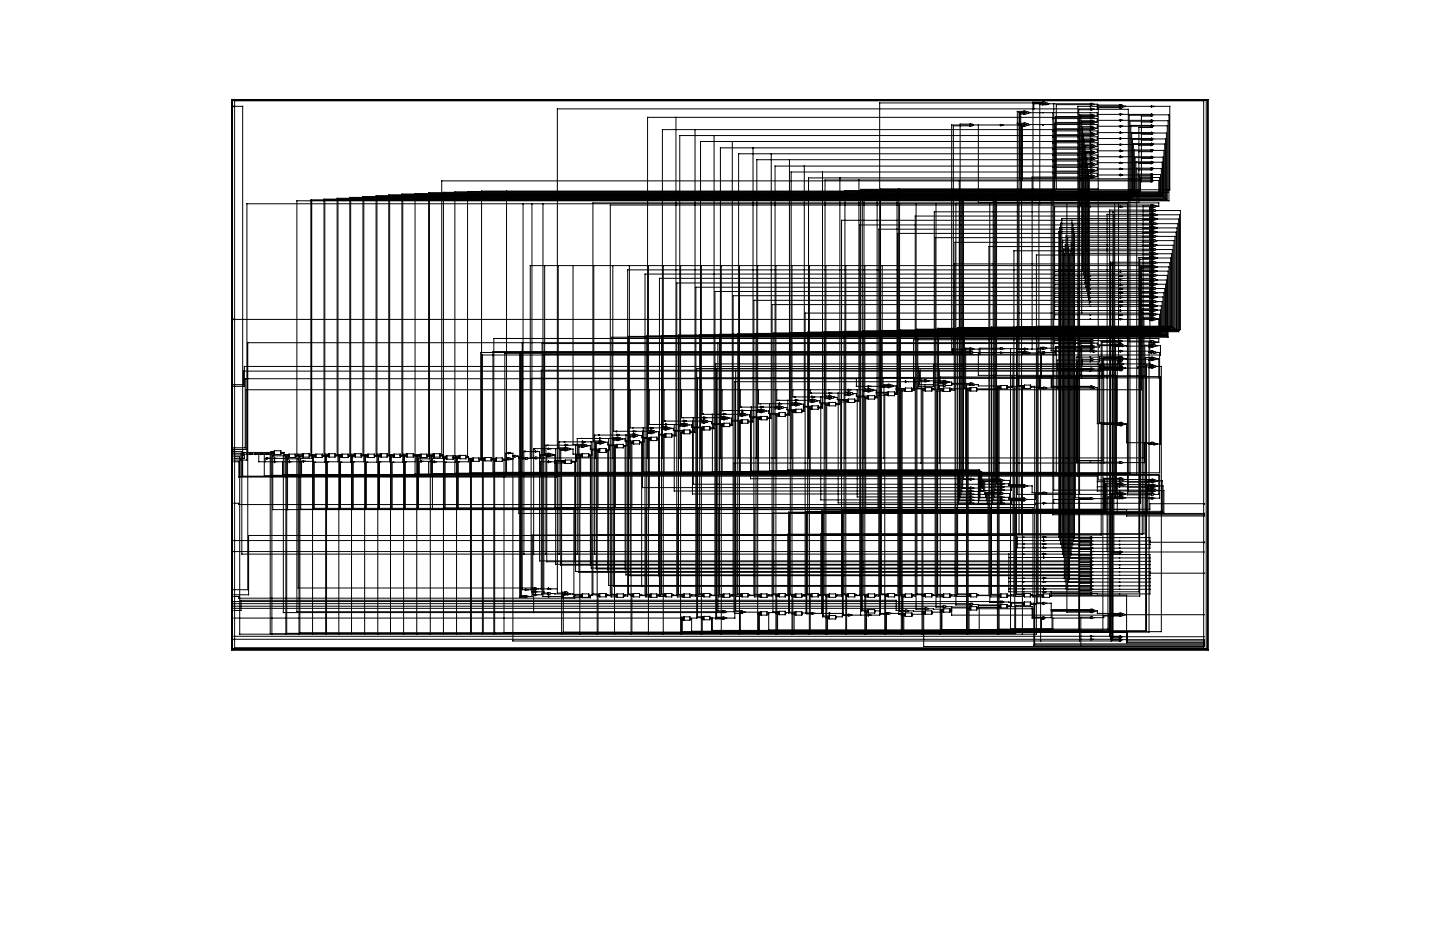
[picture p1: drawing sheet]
<svg xmlns="http://www.w3.org/2000/svg" width="432mm" height="279mm" viewBox="0 0 432 279" stroke-linecap="round" stroke-linejoin="round" font-family="sans-serif">
<g fill="none" stroke="#000" stroke-width=".3">
<path d="M69.5 29.8h292.8v165.1h-292.8zM69.6 30h292.5v164.7h-292.5zM69.7 30.1h292v164.3h-292zM70.4 31.9h2.4v110.8h256.3v4.5h16.3M70.4 30.2h290.5v164h-290.5zM202.7 35.2v95.5h-1.3M208.4 38.9v90.8h-1.5M291 37.2l-.2 .1M291 37.5l-.2 .1M291 37.7l-.2 .1M291.1 37.2v.5M291.1 37.5h-5.7v67.9"/>
<path d="M291.7 37.5h8.4M291.8 37.5l-.1 .1M293.4 37.5v23.2h48.1v-22.5h3.9v-.2M300 37.5v.1M300.1 37.3l.4 .2-.4 .2zM300.6 37.5h6.6M300.7 37.5v.1M305.1 37h2.1M307 33.3l.1 .1M307 33.5l.1 .2M307.1 37l-.1 .1M307.1 37.2l-.1 .1"/>
<path d="M307.1 37.5l-.1 .1M307.1 37.7l-.1 .1M307.1 36.8v1M307.1 33.3v1M307.2 36.8l.6 .3-.5 .2M307.2 33.3l.6 .2-.5 .3M307.2 33.4h-2.1v114.8h31.5M307.2 33.8h.1M307.2 37.3h.1M307.2 33.9h-1.4v19.7l39.6-.1M307.2 37.2h-.9v122.9M307.2 37.7h-.6v16.3"/>
<path d="M307.2 33.7h-1.6v126.3M307.2 34.2h-1.1v22.8M307.3 37.3l.5 .3-.6 .2M307.3 33.8l.5 .2-.6 .3M307.8 37.1l.6 .1v.3l-.6 .1zM307.8 33.5l.6 .1v.4h-.6zM308.6 33.8h20.5v1h-.6M308.6 37.3h20.5v1.2h-.6M308.6 33.7l.1 .1M308.7 37.3l-.1 .2M312.7 37.3h.1M312.8 30.9l-.1 .1"/>
<path d="M312.8 31.1l-.1 .1M312.8 31.4l-.1 .1M312.9 30.5v.5M312.9 30.5l.6 .2-.6 .3M312.9 30.9h-49.1v153.5h-2.9M312.9 30.6h-3.1v26M313.6 30.9h.5v.4l-2.3 .1v29.7M313.6 30.7v.7M313.6 31.1h-3.6v1.5M314.3 31.1h13M314.5 31.1l-.2 .1M315.7 35.6h13.4v1h-.6"/>
<path d="M315.7 39.2h13.4v1.1h-.6M315.7 33.8v120.5h45.2M316 31.1v115.8h29.6M316.5 36.7h10.8M316.5 38.6h10.8M323.7 39.9h3.6M323.7 36.2h3.6M323.7 38h3.6M326.9 31.9h.1M326.9 37.3h.1M326.9 39.2h.1M327 31.1v.1"/>
<path d="M327 31.4v.1M327 32.5v.1M327 32.8v.1M327 36.7v.1M327 37v.1M327 38v.1M327 38.2v.2M327 38.5v.1M327 38.7v.2M327.1 39.8v1M327.1 31v.5M327.1 34.3v1"/>
<path d="M327.1 36.1v1M327.1 37.8v.6M327.1 38.5v.5M327.1 32.4v.5M327.2 39.8l.6 .2M327.2 31l.6 .2-.6 .3M327.2 34.3l.6 .2M327.2 36.1l.6 .2M327.2 37.8l.6 .3-.4 .3M327.2 38.5l.6 .2M327.2 32.5l.6 .3M327.2 36.6h.2"/>
<path d="M327.2 34.8h.2M327.2 39h.2M327.2 33h.2M327.3 37h-11.1v20.2h-62.8v61h1.1M327.3 31.4h-10.6v25.4M327.3 32.6h-160.2v145.2h2.4M327.3 34.4h-3.6v113.8M327.3 34.7h-3.2v26.8M327.3 34.9h-10.8v18.2M327.3 35.2h-133.1v94.5h1M327.3 36.4h-2.9v57.5M327.3 38.4h-2.7v42.5"/>
<path d="M327.3 38.9h-128.7v89.6h1M327.3 32.9h-3.8v156.6M327.4 34.8l.4 .3M327.4 36.6l.4 .2M327.8 34.5l.6 .3-.6 .3M327.8 36.3l.6 .3-.6 .2M327.8 38.2l.5 .1v.4h-.5zM327.8 34.5v.6M327.8 36.3v.5M327.8 34.5l-.4 .3M327.8 35.1l-.6 .2M327.8 36.3l-.4 .3"/>
<path d="M327.8 36.8l-.6 .3M327.8 38.6l-.4 .3M327.8 32.6l-.4 .3M327.9 31.2h1.2v.6h6.8M327.9 32.8h10.4v114.6h7.1M328 31.2v.2M328 32.6v.2M328.7 36.6v.1M328.7 38.4v.1M329.1 39.8h6.8M329.1 36.1h6.8M329.1 34.3h6.8"/>
<path d="M329.1 37.8h6.8M335.8 37.8l-.1 .2M335.8 31.5l-.1 .1M335.8 31.8l-.1 .1M335.8 32l-.1 .1M335.8 32.3l-.1 .1M335.9 32l-12.7-.1v110.8M335.9 31.9h.4M335.9 32.3h-6.8v.5M335.9 34l.4 .3-.4 .2zM335.9 35.8l.4 .3-.4 .2zM335.9 37.7l.4 .1-.4 .3z"/>
<path d="M335.9 39.5l.4 .3-.4 .2zM335.9 31.5h-6.6v25.1h-65.3v127.3h2.4M336.3 31.9l.2-.5h-.6v1.1h.4M336.3 31.9l.3 .2-.3 .3M336.3 39.8h9M336.3 36.1h9M336.3 34.3h9M336.3 37.8h9M336.6 37.8l-.2 .2M337.3 31.9h8M337.4 31.9l-.1 .1M345.2 31.9v.1"/>
<path d="M345.2 36.6v.1M345.2 37.6v.1M345.2 37.8v.2M345.2 38.1v.1M345.3 34.5h-6.7v25.4h-245.4v76.8h-.5M345.3 36.3h-6.5v105.6h-202.4v-4.6h-.5M345.3 31.8l.4 .1-.4 .2zM345.3 34.2l.3 .1-.3 .4zM345.3 35.9l.3 .2-.3 .3zM345.3 37.5l.3 .1-.3 .4zM345.3 39.6l.3 .2-.3 .3zM345.3 37.6h-6.2v22.1h-241.9v77.1h-.6"/>
<path d="M345.4 34.5v.3h-3.1v19.7l3.1-.1M345.4 36.4l-3.1 .2M345.7 34.4h4.8v25.8h-261.5v75.9h1.9M345.7 39.9h4.1v19.9h-252.4v76.3h1.3M345.7 37.7h4.3v22.4h-256.5v76.2h1.2M345.7 36.2h4.6v21.5h-217.3v79.1h1M345.8 31.9h5v25h-92.2v126h1.8M345.8 37.7v.1M345.9 31.9v.1M151.9 57.3v80h1l.3 .2-.3 .3h-1.5M214.1 40.6v87.9h-1.2M219.6 42.4v85.1h-.8"/>
<path d="M225.8 44.3v82.2h-1.5M231.3 46.1v79.4h-1.3M236.7 47.9v76.6h-1.2M241.2 49.8v73.5h-.8M246.6 51.6v70.7h-1.2M251.8 53.3v68h-1.2M257.6 54v66.3h-1.3M263 57.2v62.1h-.7M269 57v61.2h-.8M269.5 56.6v127.6h2M287.7 54.2v95.9h3.4M287.9 57.3v-20.1h3.6l.2 .3-.2 .2h-5.6v68.2"/>
<path d="M287.9 57.4v91.8h3.2M288.2 59.2v89.1h2.9M288.4 59.4v88h2.7M288.7 59.9v86.5h2.4M288.9 58.4v85.4h2.2M297.8 57.8v92.1h2.4M298.1 58.2v90.8h2.1M298.3 58.7v88h1.9M298.6 59.7v86.1h1.6M298.8 58.9v86h1.4M315.7 41h13.4v1h-.6M315.7 42.8h13.4v1.1h-.6"/>
<path d="M315.7 44.7h13.4v1h-.6M315.7 46.5h13.4v1h-.6M315.7 48.3h13.4v1h-.6M315.7 50.2h13.4v1h-.6M315.7 51.9h13.4v1.1h-.6M316.5 40.4h10.8M316.5 51.3h10.8M316.5 42.2h10.8M316.5 44.1h10.8M316.5 45.8h10.8M316.5 47.6h10.8M316.5 49.4h10.8"/>
<path d="M323.7 50.8h3.6M323.7 41.7h3.6M323.7 43.4h3.6M323.7 45.3h3.6M323.7 47.1h3.6M323.7 48.9h3.6M323.7 52.6h3.6M326.9 42.8h.1M326.9 44.7h.1M326.9 50.2h.1M327 42.4v.1M327 43.4v.2"/>
<path d="M327 43.7v.1M327 43.9v.2M327 44.2v.1M327 48.9v.1M327 49.1v.2M327 49.4v.1M327 49.7v.1M327 50.7v.1M327.1 50.7v1M327.1 41.5v1M327.1 43.3v1M327.1 45.2v1"/>
<path d="M327.1 47v1M327.1 48.8v1M327.1 52.5v1M327.2 50.7l.6 .2M327.2 41.5l.6 .3M327.2 43.3l.6 .3M327.2 43.9l.6 .3M327.2 45.2l.6 .3M327.2 47l.6 .2M327.2 48.8l.6 .2M327.2 52.5l.6 .2M327.2 42h.2"/>
<path d="M327.2 40.3h.2M327.2 47.5h.2M327.2 51.2h.2M327.2 44.5h.2M327.2 45.7h.2M327.2 49.3h.2M327.2 49.9h.2M327.2 53h.2M327.3 40.1h-2.4v42.1M327.3 40.6h-123.5v86.9h1.3M327.3 53.3h-84.9v67h1.2M327.3 51.1h-.9v38.9"/>
<path d="M327.3 51.6h-90.1v69.7h1.4M327.3 41.9h-2.2v41.5M327.3 42.4h-117.2v84.1h1M327.3 43.7h-1.9v41.1M327.3 44.3h-111.3v81.2h1M327.3 45.6h-1.7v40.5M327.3 46.1h-105.8v78.4h1M327.3 47.4h-1.4v40M327.3 47.9h-100.4v75.4h1.3M327.3 49.1h-1.2v39.5M327.3 49.8h-94.9v72.5h1.3M327.3 52.8h-.7v38.5"/>
<path d="M327.3 53.1h-17.8v51.5M327.4 40.3l.4 .2M327.4 51.2l.4 .2M327.4 42l.4 .3M327.4 45.7l.4 .3M327.4 47.5l.4 .3M327.4 49.3l.4 .2-.4 .3M327.4 53l.4 .2M327.8 40l.6 .3-.6 .2M327.8 50.9l.6 .3-.6 .2M327.8 41.8l.6 .2-.6 .3M327.8 43.6h.5l-.1 .5"/>
<path d="M327.8 45.5l.6 .2-.6 .3M327.8 47.2l.6 .3-.6 .3M327.8 49l.5 .1-.1 .4M327.8 52.7l.6 .3-.6 .2M327.8 40v.5M327.8 41.8v.5M327.8 43.6v.6M327.8 45.5v.5M327.8 47.2v.6M327.8 49v.7h.4M327.8 50.9v.5M327.8 52.7v.5"/>
<path d="M327.8 44.2h.4M327.8 40l-.4 .3M327.8 40.5l-.6 .3M327.8 50.9l-.4 .3M327.8 51.4l-.6 .3M327.8 41.8l-.4 .2M327.8 42.3l-.6 .2M327.8 43.6l-.4 .2M327.8 44.1l-.4 .2M327.8 45.5l-.4 .2M327.8 46l-.6 .2M327.8 47.2l-.4 .3"/>
<path d="M327.8 47.8l-.6 .2M327.8 49l-.4 .3M327.8 52.7l-.4 .3M327.8 53.2l-.6 .3M328.7 43.8v.1M328.7 49.3v.1M329.1 52.5h6.8M329.1 43.3h6.8M329.1 41.5h6.8M329.1 48.8h6.8M329.1 45.2h6.8M329.1 47h6.8"/>
<path d="M329.1 50.7h6.8M335.7 50.5l.1 .2M335.7 45.1l.1 .1M335.8 43.3l-.1 .1M335.8 48.8l-.1 .1M335.9 52.2l.4 .3-.4 .2zM335.9 41.3l.4 .2-.4 .3zM335.9 43.2l.4 .1-.4 .3zM335.9 45l.4 .2-.4 .3zM335.9 46.7l.4 .3-.4 .2zM335.9 48.6l.4 .2-.4 .2zM335.9 50.4l.4 .3-.4 .1z"/>
<path d="M336.3 52.5h9M336.3 43.3h9M336.3 41.5h9M336.3 48.8h9M336.3 45.2h9M336.3 47h9M336.3 50.7h9M336.4 45.1l.2 .1M336.4 50.5l.2 .2M336.6 43.3l-.2 .1M336.6 48.8l-.2 .1M345.2 43.1v.1"/>
<path d="M345.2 43.3v.1M345.2 43.6v.1M345.2 44.8v.2M345.2 45.1v.1M345.2 48.5v.1M345.2 48.8v.1M345.2 49v.1M345.2 50.3v.1M345.2 50.5v.2M345.2 50.8v.1M345.2 54v.1M345.2 54.2v.2"/>
<path d="M345.2 54.5v.1M345.3 40h-6v19.4h-238.2v77.3h-.6M345.3 43.1h-5.4v15.8h-231.1v77.8h-.5M345.3 47.2h-4.9v11.2h-223.8v78.3h-.5M345.3 50.4h-4.4v91.7h-216.4v-5.4h-.5M345.3 54.2h-212.8v82.5h-.5M345.3 53.3h-3.3v4.1h-201.8v79.8h-.5M345.3 41.4l.3 .1-.3 .4zM345.3 42.9l.3 .2-.3 .3zM345.3 44.8l.3 .2-.3 .3zM345.3 46.9l.3 .1-.3 .4zM345.3 48.4l.3 .1-.3 .4z"/>
<path d="M345.3 50.3l.3 .1-.3 .4zM345.3 52.1l.3 .1-.3 .4zM345.3 53l.3 .1-.3 .4zM345.3 53.8l.3 .2-.3 .4zM345.3 53.1h-3.5v3.9h-82.7v60.1h1.4M345.3 54h-97.9v65.3h1.4M345.3 41.8h-5.7v17.4h-234.7v77.6h-.5M345.3 48.5h-4.7v9.7h-220.1v78.6h-.5M345.3 45h-5.2v13.7h-227.3v78.1h-.5M345.3 52.2h-4.1v5.6h-212.7v79h-.5M345.4 40v.3h-3.1M345.4 41.9l-3.1 .1"/>
<path d="M345.4 43.4l-3.9 .2M345.4 45.2v.3h-3.9M345.4 47.4l-3.1 .1M345.4 48.9l-3.9 .1M345.4 50.7v.2h-3.9M345.4 52.6l-3.9 .1M345.7 53.2h2v4.3h-211.3v79.2h1.5M345.7 43.2h3.6v16.1h-244.1v76.8h1.4M345.7 47.1h3v11.7h-235.7v77.3h1.3M345.7 50.5h2.5v7.8h-227.4v77.8h1.2M345.7 54.1h1.8v3.8h-218.7v78.2h1.4M345.7 41.7h3.8v17.9h-248.2v76.7h1.3"/>
<path d="M345.7 45.1h3.3v14h-239.9v77.2h1.3M345.7 48.6h2.8v9.9h-231.7v77.8h1.4M345.7 52.3h2.3v5.7h-223.5v78.3h1.7M345.8 43.2v.1M345.8 45v.1M345.8 48.6v.2M345.8 50.4v.1M345.8 54.1v.1M156.8 61.1v76.4h.8M159.5 61.1v76.1h1M162.8 61.1v117.7h1.7M163.3 79.6v56.4h1.2"/>
<path d="M167.4 79.6v54.6h2.1M171.8 79.6v53.6h3M178.1 79.6v52.6h1.9M183.8 79.6v51.6h1.4M188.7 79.6v50.6h1.4M194.4 79.6v49.4h.8M198.9 79.6v48.4h.7M204.1 79.6v47.4h1M210.3 79.6v46.4h.8M216.3 79.6v45.4h.7M221.7 79.6v44.4h.8M227.2 79.6v43.2h1"/>
<path d="M232.7 79.6v42.2h1M237.5 79.6v41.2h1.1M242.7 79.6v40.2h.9M247.7 79.6v39.1h1.1M253.6 79.6v38h.9M259.3 79.6v37h1.2M264.5 79.6v36.5h1.9M269.7 61.1v122.2h1.8M274.7 61.1v121.5h2.8M280.7 61.1v120.9h2.3M286.6 61.1v120.3h4.5M296.8 61.1v119.5h3.3"/>
<path d="M305.3 60.7v44.1h1.9M311.5 60.7v44.8h1.4M319.9 60.7v122.8h7.3M320.2 71.2v105.6h7M320.4 73.9v100.7h6.8M320.7 76.5v97.1h6.5M320.9 75.2v92.2h6.3M321.2 72.6v93.8h6M321.4 66v98.5h5.8M321.7 67.4v95.9h5.5M321.9 68.7v93.6h5.3M322.2 70v91.3h5"/>
<path d="M326.9 62h.1M333.5 79.1v112.8h2.4M333.8 63.5v127.5h2.1M334 64.8v100.8h1.9M334.3 60.7v88.5h2.3M335.4 61.1v47.7h.9l.2 .5h-56.6v4.9M335.7 61.8l.1 .2M335.9 62h-19.7v33.8M335.9 61.7l.4 .3-.4 .1zM336.3 62h9.1M336.4 61.8l.2 .2M342.8 65.8h2.6"/>
<path d="M342.8 63.2h2.6M342.8 64.5h2.6M342.8 78.9h2.6M342.8 72.3h2.6M342.8 71h2.6M342.8 67.2h2.6M342.8 69.7h2.6M342.8 68.5h2.6M342.8 73.7h2.6M342.8 77.5h2.6M342.8 76.2h2.6M342.8 74.9h2.6"/>
<path d="M344.8 65.3h.6M344.8 62.7h.6M344.8 64h.6M344.8 78.4h.6M344.8 71.8h.6M344.8 70.5h.6M344.8 66.5h.6M344.8 69.2h.6M344.8 67.9h.6M344.8 73.2h.6M344.8 77h.6M344.8 75.7h.6"/>
<path d="M344.8 74.4h.6M345.2 61.3v.2M345.2 61.6v.1M345.2 61.8v.2M345.2 62.1v.1M345.2 65.3v.1M345.2 65.5v.2M345.2 65.8v.1M345.2 66v.2M345.2 66.5v.2M345.2 66.8v.1M345.2 67.1v.1"/>
<path d="M345.2 67.3v.1M345.2 67.8v.1M345.2 71v.1M345.2 71.2v.2M345.2 71.8v.1M345.2 72v.1M345.2 72.3v.1M345.2 72.5v.1M345.2 73v.2M345.2 73.3v.1M345.2 73.5v.2M345.2 77v.1"/>
<path d="M345.2 77.2v.1M345.2 77.5v.1M345.2 77.7v.2M345.2 78.2v.2M345.2 78.5v.1M345.2 78.7v.2M345.2 79v.1M345.3 65.2l.7 .2-.4 .3M345.3 61.3l.7 .3M345.3 61.8l.7 .3-.7 .3M345.3 62.6l.7 .3-.4 .2M345.3 63.9l.7 .2-.4 .3"/>
<path d="M345.3 78.2l.7 .3M345.3 78.7l.7 .3-.7 .2M345.3 71.6l.7 .3-.4 .2M345.3 70.4l.7 .2-.4 .3M345.3 66.4l.7 .3-.4 .2M345.3 67.1l.7 .2M345.3 69.1l.7 .2-.4 .3M345.3 67.8l.7 .3-.4 .2M345.3 73l.7 .3-.4 .2M345.3 79.5l.7 .3-.4 .2M345.3 76.8l.7 .3-.4 .2M345.3 75.6l.7 .2-.4 .3"/>
<path d="M345.3 74.3l.7 .2-.4 .3M345.3 65.7h.3M345.3 63.1h.3M345.3 64.4h.3M345.3 72.1h.3M345.3 72.8h.3M345.3 70.9h.3M345.3 67.6h.3M345.3 69.6h.3M345.3 68.3h.3M345.3 73.5h.3M345.3 77.3h.3"/>
<path d="M345.3 76.1h.3M345.3 74.8h.3M345.4 65.2v1M345.4 61.3v1.1M345.4 62.6v1M345.4 63.9v1M345.4 78.1v.5M345.4 78.7v.5M345.4 71.6v1M345.4 70.4v1M345.4 66.4v.5M345.4 67.1v.5"/>
<path d="M345.4 69.1v1M345.4 67.8v1M345.4 73v1M345.4 79.5v1M345.4 76.8v1.1M345.4 75.6v1M345.4 74.3v1M345.4 62.2h-.6v43.6h1.1M345.4 63.5h-65.2v53.3h-.8M345.4 77.2h-3.9v100.2h-28.2M345.4 61.7h-2.6v75.6h-181.5M345.4 65.5h-27v98.7"/>
<path d="M345.4 66h-93.1v112.7h-1.7M345.4 61.5h-162.4v117.1h-1.3M345.4 63h-12.7v127.8M345.4 64.3h-13.4v101.1M345.4 64.8h-71v113.9h-1M345.4 78.6h-12.4v113M345.4 79.1h-59.3v37.9h-1.2M345.4 72h-26.8v94.1M345.4 72.6h-59v106.1h-1.5M345.4 70.7h-25.7v105.8M345.4 71.2h-65v107.4h-1M345.4 66.9h-27.4v96.2"/>
<path d="M345.4 67.4h-87.6v111.2h-1.5M345.4 69.5h-27.9v91.5M345.4 70h-76.2v108.6h-1M345.4 68.2h-27.6v93.9M345.4 68.7h-81.9v110h-1.2M345.4 73.4h-26v101M345.4 73.9h-48.9v104.7h-3.6M345.4 79.6h-186.4v57.8M345.4 79.9h-3.4v71h-28.7M345.4 77.7h-3.6v101h-27.1M345.4 75.9h-26.2v97.5M345.4 76.5h-34.6v102.1h-1.8"/>
<path d="M345.4 74.7h-26.5v92.4M345.4 75.2h-41.4v103.5h-2M345.6 65.7l.4 .2-.7 .3M345.6 63.1l.4 .3-.7 .2M345.6 64.4l.4 .2-.7 .3M345.6 72.1l.4 .3-.4 .2M345.6 70.9l.4 .2-.7 .3M345.6 69.6l.4 .2-.7 .3M345.6 68.3l.4 .3-.7 .2M345.6 73.5l.4 .3-.7 .2M345.6 77.3l.4 .3-.7 .3M345.6 76.1l.4 .2-.7 .3"/>
<path d="M345.6 74.8l.4 .3-.7 .2M345.9 65.4l.6 .1v.3l-.6 .1zM345.9 61.6l.6 .1v.3l-.6 .1zM345.9 62.9h.6v.4l-.6 .1zM345.9 64.1l.6 .1v.4h-.6zM345.9 78.5l.6 .1v.3l-.6 .1zM345.9 70.6l.6 .1v.3l-.6 .1zM345.9 66.8l.6 .1v.3l-.6 .1zM345.9 69.3l.6 .1v.4l-.6 .1zM345.9 68.1h.6v.4l-.6 .1zM345.9 73.3l.6 .1v.3l-.6 .1zM345.9 79.8h.6v.4l-.6 .1z"/>
<path d="M345.9 77.1l.6 .1v.3l-.6 .1zM345.9 75.8l.6 .1v.4h-.6zM345.9 74.5l.6 .1v.4l-.6 .1zM346 61.5l-.4 .2M346 78.4l-.4 .2M346 67.2l-.4 .2M346.3 72.4l.2-.4-.6-.1v.6h.4M346.7 61.8h.8v-1h-169.7v117.3h2M346.7 67.1h6.5v32.2h-100.1v78.8h1.3M346.7 69.6h6v29.5h-88.4v79h2M346.7 70.9h5.6v27.8h-77.3v79.4h2.5M346.7 73.5h5.1v24.7h-64.7v79.9h4"/>
<path d="M346.7 76.1h4.6v21.8h-46.5v80.2h2.4M346.7 78.7h4.1v19.9h-69.4v17.9h1.6M346.7 63.1h7.2v35.7h-78.7v17.5h2.3M346.7 65.7h6.7v33.7h-106.3v78.8h1.6M346.7 64.4h7v34.5h-83.7v79.3h1.5M346.7 72.1h5.3v26.3h-70.8v79.8h1.8M346.7 68.3h6.2v30.9h-94.1v79h1.6M346.7 74.8h4.8v23.2h-54.2v80.2h2.8M346.7 77.3h4.3v20.5h-39.7v80.4h1.6M346.8 61.7l.2 .1M346.8 78.6l.2 .1M346.8 66.9l.2 .2"/>
<path d="M346.8 73.4l.2 .1M347 65.7l-.2 .1M347 72.1l-.2 .2M347 77.3l-.2 .2M70.4 95.8h265.5M316.2 81.4h19.7M316.2 82.7h19.7M316.2 84.1h19.7M316.2 85.3h19.7M316.2 86.6h19.7M316.2 87.9h19.7M316.2 89.2h19.7"/>
<path d="M316.2 90.6h19.7M316.2 91.8h19.7M316.2 93.1h19.7M316.2 94.4h19.7M326.9 89.2h.1M326.9 84.1h.1M326.9 95.8h.1M326.9 82.7h.1M326.9 90.6h.1M326.9 94.4h.1M335.7 90.4l.1 .2M335.7 83.9l.1 .2"/>
<path d="M335.7 95.6l.1 .2M335.8 89.2l-.1 .1M335.8 82.7l-.1 .1M335.8 94.4l-.1 .1M335.9 81.2l.4 .2-.4 .3zM335.9 82.6l.4 .1-.4 .2zM335.9 83.8l.4 .3-.4 .1zM335.9 85.1l.4 .2-.4 .3zM335.9 86.4l.4 .2-.4 .3zM335.9 87.6l.4 .3-.4 .2zM335.9 89l.4 .2-.4 .2zM335.9 90.3l.4 .3-.4 .1z"/>
<path d="M335.9 91.6l.4 .2-.4 .3zM335.9 92.8l.4 .3-.4 .2zM335.9 94.2l.4 .2-.4 .2zM335.9 95.5l.4 .3-.4 .1zM336.3 81.4h9.1M336.3 82.7h9.1M336.3 84.1h9.1M336.3 85.3h9.1M336.3 86.6h9.1M336.3 87.9h9.1M336.3 89.2h9.1M336.3 90.6h9.1"/>
<path d="M336.3 91.8h9.1M336.3 93.1h9.1M336.3 94.4h9.1M336.3 95.8h9.1M336.4 90.4l.2 .2M336.4 83.9l.2 .2M336.4 95.6l.2 .2M336.6 89.2l-.2 .1M336.6 82.7l-.2 .1M336.6 94.4l-.2 .1M342.8 87.6h2.6M342.8 90.3h2.6"/>
<path d="M342.8 88.9h2.6M342.8 81.2h2.6M342.8 91.6h2.6M342.8 85.1h2.6M342.8 92.6h2.6M342.8 80.4h2.6M342.8 82.4h2.6M342.8 83.7h2.6M342.8 86.4h2.6M342.8 95.1h2.6M342.8 94.1h2.6M344.8 88.1h.6"/>
<path d="M344.8 90.8h.6M344.8 89.4h.6M344.8 81.7h.6M344.8 92.1h.6M344.8 85.6h.6M344.8 93.3h.6M344.8 82.9h.6M344.8 84.3h.6M344.8 86.9h.6M344.8 96h.6M344.8 94.6h.6M345.2 82.4v.2"/>
<path d="M345.2 82.7v.1M345.2 82.9v.2M345.2 83.4v.2M345.2 83.7v.1M345.2 83.9v.2M345.2 84.2v.1M345.2 84.7v.1M345.2 85v.1M345.2 88.1v.2M345.2 88.6v.2M345.2 88.9v.1M345.2 89.2v.1"/>
<path d="M345.2 89.4v.1M345.2 89.9v.1M345.2 90.2v.1M345.2 90.4v.2M345.2 90.7v.1M345.2 93.9v.1M345.2 94.1v.1M345.2 94.4v.1M345.2 94.6v.1M345.2 95.1v.2M345.2 95.4v.1M345.2 95.6v.2"/>
<path d="M345.2 95.9v.1M345.3 87.2l.7 .3-.4 .3M345.3 89.9l.7 .3M345.3 90.4l.7 .3-.7 .2M345.3 88.5l.7 .3-.4 .2M345.3 80.8l.7 .2-.4 .3M345.3 91.2l.7 .2-.4 .3M345.3 84.7l.7 .3-.4 .2M345.3 92.5l.7 .2-.4 .3M345.3 82l.7 .3-.4 .3M345.3 83.3l.7 .3-.4 .2M345.3 83.9l.7 .3"/>
<path d="M345.3 86l.7 .2-.4 .3M345.3 95l.7 .2-.4 .3M345.3 95.6l.7 .3M345.3 93.7l.7 .3-.4 .2M345.3 87.8h.3M345.3 89h.3M345.3 89.7h.3M345.3 81.3h.3M345.3 91.7h.3M345.3 85.2h.3M345.3 93h.3M345.3 80h.3"/>
<path d="M345.3 82.6h.3M345.3 84.5h.3M345.3 86.5h.3M345.3 96.1h.3M345.3 94.2h.3M345.4 87.2v1.1M345.4 89.9v1M345.4 88.5v1M345.4 80.8v1M345.4 91.2v1M345.4 84.7v1M345.4 92.5v1"/>
<path d="M345.4 82v1.1M345.4 83.3v1M345.4 86v1M345.4 95v.5M345.4 95.6v.5M345.4 93.7v1M345.4 80.1h-3.1v36.7h-49.4M345.4 87.4h-131v91.2h-1.5M345.4 90h-119.3v88.6h-1.8M345.4 88.6h-125.6v90.1h-1M345.4 80.9h-157.2v97.8h-1.3M345.4 91.3h-113.9v87.4h-1.5"/>
<path d="M345.4 84.8h-142.5v93.8h-1.5M345.4 92.8h-2.9v67.3h-106.3v18.5h-.7M345.4 82.2h-152v96.4h-1.6M345.4 83.4h-147.7v95.3h-.7M345.4 86.1h-136.7v92.6h-1.8M345.4 95.5h-2.4v64.5h-96.9v18.6h-.7M345.4 93.9h-104v84.8h-1M345.6 87.8l.4 .2-.7 .3M345.6 89l.4 .3-.4 .2M345.6 81.3l.4 .2-.7 .3M345.6 91.7l.4 .2-.7 .3M345.6 85.2l.4 .3-.7 .2"/>
<path d="M345.6 93l.4 .2-.7 .3M345.6 80l.4 .3-.7 .2M345.6 82.6l.4 .2-.7 .3M345.6 86.5l.4 .2-.7 .3M345.6 94.2l.4 .3-.7 .2M345.9 87.5l.6 .1v.3l-.6 .1zM345.9 90.2h.6v.4l-.6 .1zM345.9 88.8h.6v.4l-.6 .1zM345.9 81l.6 .1v.4h-.6zM345.9 91.4l.6 .1v.4h-.6zM345.9 85h.6v.4l-.6 .1zM345.9 92.7l.6 .1v.3l-.6 .1z"/>
<path d="M345.9 82.3l.6 .1v.3l-.6 .1zM345.9 86.2l.6 .1v.4h-.6zM345.9 95.4l.6 .1v.3l-.6 .1zM345.9 94l.6 .1v.3l-.6 .1zM346 90l-.4 .3M346 84.1l-.4 .2M346 95.8l-.4 .2M346.3 84.1l.2-.5h-.6v.6h.4M346.7 82.6h3.3v18.2h-161.5v77.3h1.5M346.7 85.2h2.8v15.4h-151.1v77.5h1.2M346.7 87.8h2.3v12.5h-139.2v77.8h1.3M346.7 90.4h1.8v9.7h-127.3v78h1.3"/>
<path d="M346.7 93h1.3v6.8h-116v78.3h1.7M346.7 95.6h.8v4h-105.3v78.5h1.3M346.7 80h3.8v18.3h-61.3v18h1.9M346.7 89h2v11.2h-132.9v78h1.2M346.7 81.3h3.6v19.8h-166.8v77.1h1.5M346.7 91.7h1.5v8.2h-121.5v78.3h1.5M346.7 83.9h3.1v16.8h-155.9v77.5h1.3M346.7 86.5h2.6v14h-145.8v77.7h1.6M346.7 94.2h1v5.5h-110.7v78.5h1.6M346.8 90.3l.2 .1M346.8 85.1l.2 .1M346.8 83.8l.2 .1"/>
<path d="M346.8 95.5l.2 .1M347 89l-.2 .2M347 82.6l-.2 .1M347 94.2l-.2 .2M156.1 105.9v72.9h1.6M156.3 105.4v73.2h1.7l.3 .2-.4 .3h-2.1v-73.4M156.6 102.7v74.1h1M184 116.8v12.5h6M189 116.8v11.5h6.2M194.7 116.8v10.5h4.9M199.1 116.8v9.4h6M204.3 116.8v8.4h6.8"/>
<path d="M210.6 116.8v7.4h6.4M215.3 102.7v80.4h2.1l.3 .3-.3 .2h-132.4v-47.7h-.8M216.5 116.8v6.3h6M220.6 111v72.1h1.9l.6 .4-.6 .4h-2.2M222 116.8v5.2h6.2M227.5 116.8v4.2h6.2M232.9 116.8v3.2h5.7M237.7 116.8v2.2h5.8M238.4 118.9v.1M238.6 119.8l.4 .2-.4 .3zM243 116.8v1.1h5.7M243.2 117.9h.1"/>
<path d="M243.3 118.9v.1M243.5 118.7l.5 .3-.5 .1zM244 119h4.8M244.1 118.9l.1 .1M244.2 119.9l.6 .1v.3l-.6 .1zM246.1 119v30.9h45M248.5 117.9v.1M248.5 118.6v.1M248.5 118.9v.1M248.5 119.1v.2M248.5 119.4v.1M248.7 118.6l.7 .3"/>
<path d="M248.7 119.1l.7 .3M248.7 117.7l.3 .2-.3 .2zM248.7 118.6v1M248.8 119.5h-1.4v17.8M249.2 117.9h5.3M249.3 118.9h.5l.3 .2-.3 .3h-.5M249.3 117.9v.1M249.3 118.9v.5M249.4 118.7l-.5 .3M249.4 119.4l-.7 .2M250.1 119.1h1v.7h3.3M250.2 119l.1 .1"/>
<path d="M251.3 117.9v32.8h39.8M254.3 116.8v.2M254.3 117.6v.1M254.3 117.9v.1M254.3 118.1v.1M254.3 118.4v.1M254.4 117.5l.7 .2-.5 .3M254.4 116.8h-180.6v17.9h-3.4M254.4 116.7l.4 .1-.4 .3zM254.4 119.6h1.9v1.1h-1.9zM254.4 118.6h.2M254.4 118h.2"/>
<path d="M254.4 117.5v1M254.5 118.5h-1.1v18.8M254.6 118l.5 .2-.5 .3M254.9 116.8h5.6M255 116.8v.2M255.5 118.2l.2-.4-.7-.1v.7h.5M255.8 118h1v.7h3.6M256 118l-.1 .1M257 116.8v32.2h34.1M260.2 116.8v.2M260.2 117.1v.1M260.2 117.3v.2"/>
<path d="M260.2 118.6v.1M260.2 118.9v.1M260.2 119.1v.2M260.2 119.4v.1M260.4 116.5l.6 .2-.4 .3M260.4 115.8h-3.6v-2.3h-183.3v20.7h-3.4M260.4 119h-3.1v1h-1M260.4 118.6h1.9v1h-1.9zM260.4 115.6l.3 .2-.3 .3zM260.4 117h.2M260.4 119.3h-1.1v70.8M260.4 119.5h-.8v32.8"/>
<path d="M260.4 116.5v1M260.5 117.3h-1.4v20M260.6 117l.4 .2-.6 .3M260.9 115.8h5.5M261.1 116.7l.6 .1v.3l-.6 .1zM261.7 117h1.1v.6h3.5M262 117l-.1 .1M262.3 118.9l.1 .1M262.3 119.1l.1 .2M266.2 117.6v.1M266.2 117.9v.1M266.2 118.1v.1"/>
<path d="M266.2 118.4v.1M266.3 118.5h-3v33.8h-130.1v-14.8h.8M266.3 117.9h-3.5v1.1h-.5M266.3 117.5h1.9v1.1h-1.9zM266.3 115.7h.3M266.3 118.2h-1v71.9M266.4 115.7l-.1 .5 .7-.2-.4-.3M266.4 115.3h-1.4v22M266.4 115.6h-1.6v-2.4h9.4v3.8h-.8M266.6 115.7l.4-.3-.7-.2 .1 .5M267.1 115.4l.5 .1v.4l-.5 .1zM267.8 115.7h.9v.8h2.8"/>
<path d="M268.2 118.1l.2 .1M268.4 117.9l-.2 .1M271.4 116.7v.1M271.4 117v.1M271.4 117.2v.1M271.5 116.7h-2.8v1.2h-.5M271.5 114.2l.4 .2-.4 .3zM271.5 116.3h1.9v1h-1.9zM271.5 117.2h-1v72.7M271.5 114.4h-51.2v70.9h-2.6M271.5 117h-1.2v73.1M272 114.4h5.7l.5-.2-.5-.3h-1.5v24.9"/>
<path d="M273.6 117l-.2 .1M273.6 116.7l-.2 .1M273.9 116.6h3.6M275.5 109.9v5.9h4.4v-.4h3.1M275.7 111.3v4h4.2v-.6h3.1M276 111v3.2h1.6M277.4 113.8v.1M277.4 116.8v.2M277.4 117.1v.1M277.5 116.8h-1v73.3M277.5 116.2h1.9v1h-1.9zM277.5 117.1h-.8v72.6"/>
<path d="M277.6 113.9v.5M278.3 114.2h4.7M279.4 116.6l3.6 .1M279.5 116.8l-.1 .2M281.7 111v3.9h1.3M282.8 116.7v.1M282.8 117v.1M282.8 117.2v.1M283 114l.5 .1-.2 .5 .2 .4-.5 .1zM283 115.3l.5 .1v.3l-.5 .1zM283 117.2h-2.1v61.7h2.1M283 116.3h1.9v1h-1.9z"/>
<path d="M283 114.6h.3M283 114.4h-1.1v-1.4h33.3v3.1h12.1M283 115.7h-1.3v23.1M283 117h-1.1v73.1M283.6 114.3l.7 .3-.7 .2M283.6 114.3l.1 .5M284.4 114.6h1v.3h5.7M285 116.7l-.1 .1M285 117l-.1 .1M285.9 104.9h5.6l.2-.3-.2-.2h-1.9v37.2M291 105.4l-.2 .1M291 105.7l-.2 .1"/>
<path d="M291 116.8l-.2 .2M291 117.1l-.2 .1M291 105.9l-.2 .1M291.1 114.8l.5 .1v.3l-.5 .1zM291.1 116.8h-1v73.3M291.1 116.2h1.8v1h-1.8zM291.1 116.6l-6.2 .1M291.1 115.2h-5.7v.4h-1.7M291.1 104.4v.5M291.1 105.4v.5M291.1 105.7h-147v32h-.5M291.1 117.1h-.8v72.9"/>
<path d="M291.1 104.6h-5.5v1.1M291.7 115.1v.5M291.7 115.1l.6 .2-.6 .3M291.7 115.4h-1.9v74.1M291.7 105.7h8.4M291.8 104.6h8.3M291.8 105.7l-.1 .1M292.5 115.3h.9v.4h6.7M292.9 116.6h6.2M293 116.8v.2M293.4 105.7v6.8h41.1M300 105.7v.1"/>
<path d="M300.1 104.3h.6v.4l-.6 .1zM300.1 116.5h-.5v73.5M300.1 116.2h-.8v73.9M300.1 105.5l.4 .2-.4 .2zM300.1 115.6h1.9v1h-1.9zM300.1 116h-1v72.6h33.1v-39.6h3.7M300.1 104.4h-6.2v1.9h-130.8v71.5h1.4M300.6 105.7h6.6M300.7 105.7v.1M300.9 104.5h6.3M303 104.5v84h12.7v-3.2h11.5M303.5 113v3.2h-1.5"/>
<path d="M303.8 105.7v54.8h-229.3v17.8h-4.4M305.1 105.4h2.1M307.1 105.4l-.1 .1M307.1 105.7l-.1 .1M307.1 105.9l-.1 .1M307.1 105.3v.5M307.1 104.4v.5M307.2 105.3l.6 .2-.6 .3M307.2 104.4l.6 .2-.6 .3M307.2 115.8l-5.2 .2M307.2 115.4h1.8v1.1h-1.8zM307.2 115.6h-1.9v-2.7h42.7v20.2h-1.3"/>
<path d="M307.2 116.3h-2.9v73.7h-223.3v-53.9M307.2 116.1h-.6v74M307.8 105.5l.6 .1v.4h-.6zM307.8 105.9h-1.2v.3M308 104.6h5.3l.3-.2-.3-.3h-1.3v88.1M308.6 105.8h4.3M308.7 105.8l-.1 .1M309 115.8h1.3v77.2h50.9M309 116.1h2.8M311.5 113v3.5h1.4M312.8 105.5l-.1 .2M312.8 105.8l-.1 .1"/>
<path d="M312.8 106l-.1 .2M312.9 116.1l.6 .1v.3l-.6 .1zM312.9 104.1v.5M312.9 105.4l.3 .1-.3 .4zM312.9 104.4h-1.9v76.3h1.9M313.1 105.9l-.8 .1v7.4M313.4 105.7l-.1 .1M313.7 116.3h14.1M313.7 104.4h13.6M317.2 110.7h10.1M317.2 109.1v7.2M324.1 112.5v-10.1h3.4l.3-.3-.3-.2h-53.6v14.8h-.5"/>
<path d="M326.9 107.1h.1M326.9 111.3h.1M327 101.7v.2M327 102v.1M327 102.2v.2M327 105.4v.1M327 107.6v.1M327 107.8v.2M327.1 115.7v.5M327.1 104.8v.5M327.1 103.5v1M327.1 110.4v.5"/>
<path d="M327.2 115.7l.6 .3M327.2 104.8l.6 .2M327.2 102.6l.5 .1v.3l-.5 .1zM327.2 103.5l.6 .3M327.2 110.4l.6 .2-.6 .3M327.2 107.6h.5v.4l-.5 .1zM327.2 102.1h-11v.9M327.2 101.9v.5M327.2 102.7h-252.9v74.1h-4.2M327.2 103h-164.6v75.3h-1.6M327.2 104h.2M327.2 107.7h-2.6v1.6"/>
<path d="M327.2 108h-10.2v2.5M327.3 115.8h-11.8v-3h-3.7v3.4h1.1M327.3 105.2h-12.1v-47.9h-170.8v80.6h-.8M327.3 104.1h-10.6v37.5h-168.9v-3.8h-.5M327.3 103.6h-2.9v9.8M327.3 103.9h-10.8v2.3h-22.9v-1.6M327.3 110.5h-118.4v74.8h-2M327.4 104l.4 .3M327.8 116h.5v.4l-.5 .1zM327.8 105l.5 .1v.4h-.5zM327.8 103.8l.6 .2-.6 .3M327.8 105.4h-11.6v.3h-3"/>
<path d="M327.8 103.8v.5M327.8 102.1h8.1M327.8 116l-.6 .2M327.8 105l-.6 .3M327.8 103.8l-.4 .2M327.8 104.3l-.6 .2M327.9 102.9h1.2v.5h6.8M327.9 102v.1M327.9 107.7v.1M328.5 116.2h.6v10.8h6.8M328.5 105.3h7.4M328.7 105.3v.1"/>
<path d="M329.7 110.5h6.2M329.7 109.3v17.4h6.2M331 110h4.9M334.8 112.6v35.1h1.1M335.7 102l.1 .1M335.7 102.2l.1 .2M335.7 106.8l.1 .1M335.7 107.1l.1 .1M335.7 107.3l.1 .1M335.7 107.6l.1 .1M335.7 107.8l.1 .2M335.8 105.3l-.1 .1"/>
<path d="M335.8 111l-.1 .1M335.9 103l.6 .1v.3l-.6 .1zM335.9 109.1h-121.3v76.4h2.6l.4-.2-.3-.2-2.4-.1v-74.5M335.9 106.9l-13.2 .2v31.5h13.2M335.9 109.7l-262.6 .2v5.9h-2.9M335.9 108h-6.2v.5h-6.7v29.5h7.5v-10.7h5.4M335.9 110.7h-6v.6h-256.9v4h-2.6M335.9 102l.3 .1-.3 .4zM335.9 105l.4 .3-.4 .2zM335.9 108.8v.5M335.9 102.4h-5.7v58h-170.7v18.4h-1.1M335.9 107.7h-5.2v81.3h-117.1v-3.8h-.7"/>
<path d="M335.9 103.1h-1.4v45.6h1.4M335.9 107.2h-4.9v31.6M335.9 107.4h-6.2v.4h-1.9M335.9 107.3h.4M335.9 107.8h.4M335.9 110.1h.4M335.9 110.2h-6v.4h-2M335.9 110.6h.4M335.9 108.2h-.9v19.3h.9M335.9 111h-173.6v65.5M336 102.4v.2h-5.5v10.8h-171.2v63.4M336.2 102.2h9.1"/>
<path d="M336.3 110.1l.2-.4-.6-.1v1.5h.6l-.2-.5M336.3 110.1l.3 .3-.3 .2M336.3 107.3l.2-.4-.6-.1v1.5h.6l-.2-.5M336.3 107.3l.3 .3-.3 .2M336.3 105.3h9.1M336.3 102.1l.1 .1M336.5 103.4v.5M336.5 110.1v.5M336.5 107.3v.5M336.6 103.4l.5 .2-.4 .3h-2.4M336.6 110.1l.5 .3-.5 .2M336.6 107.3l.5 .3-.5 .2"/>
<path d="M336.6 103.3v.1M336.6 107.1v.2M336.6 107.8v.3M336.6 109.9v.2M336.6 110.6v.3M336.6 103.6h-6.9v.4h-1.2M336.6 105.3l-.2 .1M336.7 109.1h8.1M337.3 103.6l8.1 .2M337.3 107.6l8.1 .1M337.3 107.4l.1 .2M344.6 105.5h.8"/>
<path d="M344.6 104h.8M344.6 108h.8M344.6 110.2h.8M344.8 103.3h.6M345.2 102.1v.1M345.2 105.3v.1M345.2 105.5v.2M345.2 105.8v.1M345.2 107.1v.1M345.2 107.3v.1M345.2 107.6v.1M345.2 107.8v.2"/>
<path d="M345.3 102.1l.6 .1v.3l-.6 .1zM345.3 105.2l.7 .2-.7 .3M345.3 103.1l.7 .3-.4 .2M345.3 107.1l.7 .2M345.3 107.6l.7 .2-.7 .3M345.3 109.3l.7 .3-.4 .3M345.3 109.9h.3M345.3 102.5h-6.7v-1.2h-16.1v3.6h4.8M345.3 103.6h.3M345.4 105.2v.5M345.4 103.1v1M345.4 107.1v1"/>
<path d="M345.4 109.3v1.1M345.4 103.5h-2.1v9.1h-20.8v36.6h4.9l.4 .3-.4 .2h-11.4v1.2M345.4 107.4h-.6v2.3h.6M345.4 109.5h-1.6v79.7h-136.4v-3.7h-.5M345.4 107.2h-1.9v81.9h-130.1v-3.7h-.5M345.4 110h-4.2v.4h-3.9M345.6 103.6l.4 .3-.7 .2M345.6 109.9l.4 .2-.7 .3M345.9 102.4l.7 .2-.7 .3M345.9 105.4l.6 .1v.3l-.6 .1zM345.9 103.4l.6 .1v.3l-.6 .1zM345.9 107.3l.6 .1v.3l-.6 .1z"/>
<path d="M345.9 109.6l.6 .1v.3l-.6 .1zM346 102.4v.5M346 107.2l-.4 .2M346.1 102.7h-1.5v86.8h-175.7v-11.2l1.7-.1v-.3l-.4-.2M346.7 105.7h1v36h-206.9v-4.3h1.1M346.7 102.6h.8v-1.1h-199.4v35.9h.7M346.7 109.9h1.5v79.5h-143.9v-4.4h.8M346.7 107.6h.8v5.7h-138.3v71.6h1.9M346.7 103.6h1.3v2.8h-203.3v30.9h.7M346.8 107.4l.2 .2M347 105.7l-.2 .1M70.1 137.9h3.9v-76.8h264.1v87.2h7.2"/>
<path d="M70.1 135.9h2.2v7h79.3v-7h.9M70.1 136.9h1.8v53.2h238.9v-11.4h2.1M70.2 134.2v.2M70.2 135.8v.1M70.2 136.3v.1M70.4 135.4h2.1v30.7h240.4M74.8 136l.1 .1M75.1 136.1h-1.8v1.3h-3.2M75.1 135.9l.3 .2-.3 .2zM75.6 136.1h1M75.7 136v.1M76.5 136v.1"/>
<path d="M76.6 135.9l.4 .2-.4 .2zM77.1 136.1h1.1M77.2 136v.1M77.6 136.1v2.3h4.7M78 136l.1 .1M78.2 135.9l.4 .2-.4 .2zM78.6 136.1h1.4M78.7 136l.2 .1M79.2 136.1v6.5h49.3v-4.2h1.7M79.8 136l.1 .1M80 137.4h-.5v1M80 135.9l.4 .2-.4 .2z"/>
<path d="M80 137.2l.4 .2-.4 .3zM80.5 137.4h1.8M80.5 136.1h1.8M80.5 136l.1 .1M82.2 135.3v.1M82.2 135.5v.1M82.2 135.8v.1M82.2 136v.1M82.3 135.6h-9.3v.8h-2.9M82.3 135.4h-1v7.1h266.4v6.9h-1.6M82.3 135.1h1.9v1.2h-1.9zM82.3 137.2l.4 .2-.4 .3z"/>
<path d="M82.3 138.2l.4 .2-.4 .3zM82.3 135.9h-.8v54.2M82.8 137.4h3.2M82.8 138.4h3.9M84.2 135.6h1v1.1h-3.4v16.1h256v1.9h23.1M84.2 135.5l.1 .1M84.2 135.8l.1 .1M84.7 138.4v4h77.4v-4h2.4M85.2 136.5h1.5M86.6 136.1v.2M86.6 136.4v.1M86.6 136.7v.1"/>
<path d="M86.7 136.1h1.8v1.1h-1.8zM86.7 138.2l.4 .2-.4 .3zM86.7 137h-.7v52.9h218.5v-8.4h2.7M86.7 136.3h-1.2v5.9h262v6h-1.6M86.7 136.8h-1v53.3M87.2 138.4h2.7M88.5 136.8h.5v46.6h128M88.5 136.5h.9M88.6 136.4v.1M88.6 136.7v.1M89.4 137.5h-3.2v15.3M90.7 136l.1 .1"/>
<path d="M90.7 136.3l.1 .1M90.7 136.5l.1 .2M90.9 136.7h-1.2v53.4M90.9 136h1.8v1h-1.8zM90.9 138l.4 .3-.4 .3zM90.9 138.3h-.5v4.1M90.9 136.9h-1v52.8h203.7v-7.6h6.5M90.9 136.4h-1.5v39.9h71.4M91.4 138.3h2.6M92.7 136.4h.8v1h-3.3v15.3h254.6v-1.7h16.1M92.8 136.3v.1M92.8 136.5v.2"/>
<path d="M93.5 136.5h1.2M94.6 136.1v.2M94.6 136.4v.1M94.6 136.7v.1M94.7 136.1h1.9v1.1h-1.9zM94.7 137h-.7v15.4h78.1v26.5h2.5M94.7 136.8h-1v53.3M96.6 136.5h.8M96.6 136.4l.2 .1M96.6 136.7l.2 .1M98.6 136v.1M98.6 136.3v.1"/>
<path d="M98.6 136.5v.2M98.7 136.7h-1v53.4M98.7 136.4h-1.3v2.2h-3.2v14.1M98.7 136h1.8v1h-1.8zM98.7 136.9h-.8v53M100.5 136.4h.8v2h-3.1v14.3M100.6 136.3v.1M100.6 136.5v.2M101.3 136.5h1.3M102.4 136.1l.1 .2M102.4 136.4l.1 .1M102.4 136.7l.1 .1"/>
<path d="M102.6 136.1h1.8v1.1h-1.8zM102.6 137h-.7v15.4M102.6 136.8h-1v53.3M104.4 136.5h.8M104.5 136.4v.1M104.5 136.7v.1M106.3 136v.1M106.3 136.3v.1M106.3 136.5v.2M106.6 136.7h-1.2v53.4M106.6 136.4h-1.4v2.2h-3.1v14.1M106.6 136h1.7v1h-1.7z"/>
<path d="M106.6 136.9h-.9v15.5M108.3 136.4h.8v2h-3.2v14.3M108.3 136.3l.2 .1M108.3 136.5l.2 .2M109.1 136.5h1.3M110.2 136.1v.2M110.2 136.4v.1M110.2 136.7v.1M110.4 136.1h1.9v1.1h-1.9zM110.4 137h-.8v15.4M110.4 136.8h-1.1v53.3M112.3 136.5h.7"/>
<path d="M112.3 136.4l.1 .1M112.3 136.7l.1 .1M114 136l.2 .1M114 136.3l.2 .1M114 136.5l.2 .2M114.3 136.7h-1v53.4M114.3 136.4h-1.3v2.2h-3.1v14.1M114.3 136h1.8v1h-1.8zM114.3 136.9h-.8v15.5M116.1 136.4h.7v2h-3v14.3M116.2 136.3v.1M116.2 136.5v.2"/>
<path d="M116.8 136.5h1.4M118 136.1l.1 .2M118 136.4l.1 .1M118 136.7l.1 .1M118.2 136.1h1.8v1.1h-1.8zM118.2 137h-.9v15.4M118.2 136.8h-1.1v53.3M120 136.5h.8M120 136.4l.1 .1M120 136.7l.1 .1M121.9 136v.1M121.9 136.3v.1"/>
<path d="M121.9 136.5v.2M122 136.7h-1v53.4M122 136.4h-1.2v2.2h-3.2v14.1M122 136h2v1h-2zM122 136.9h-.7v15.5M124 136.4h.7v2h-3.2v14.3M124 136.3l.1 .1M124 136.5l.1 .2M124.7 136.5h1.5M126 136.1l.1 .2M126 136.4l.1 .1M126 136.7l.1 .1"/>
<path d="M126.2 136.1h1.8v1.1h-1.8zM126.2 137h-1v15.4M126.2 138l.4 .3-.4 .3zM126.2 138.3h-.5v4.3M126.2 136.8h-1.2v53.3M126.7 138.3h2.7M128 136.5h.8M128.1 136.4v.1M128.1 136.7v.1M129.9 136l.1 .1M129.9 136.3l.1 .1M129.9 136.5l.1 .2"/>
<path d="M130.2 136.7h-1.2v53.4M130.2 136.4h-1.4v1.1h-3.3v15.2M130.2 136h1.8v1h-1.8zM130.2 138.2l.4 .2-.4 .3zM130.7 138.4h2.5M132 136.4h.7v1h-3v15.3M132 136.3l.1 .1M132 136.5l.1 .2M132.7 137h1.3M133.9 136.7v.1M134 136.7h1.9v1h-1.9zM134 137.3h-1v52.8"/>
<path d="M135.9 137h.8M137.7 136.5l.1 .2M137.9 136.5h1.8v1h-1.8zM137.9 137.4h-.7v14.9M137.9 136.9h-1.2v1.7h-3.2v14.1M137.9 137.2h-1v52.9M139.7 136.9h.8v1.5h-3.1v14.3M140.5 137.7h1.4M141.9 137.9h-.8v52.2M141.9 138.2h-.5v51.7M141.9 137.3h1.7v1h-1.7zM144.1 137.5h1.3"/>
<path d="M145.4 138h-.5v51.9M145.4 137.2h1.9v1h-1.9zM145.4 137.8h-.7v52.3M147.3 137.5h.5M148.8 137.7h-1v-32.3h143.7l.2 .3-.2 .2h-140.1v32h-.8M148.8 137.9h-.7v52.2M148.8 138.2h-.5v51.7M148.8 137.3h1.8v1h-1.8zM150.6 137.7h.5v51.9h187v2.6h23.1M152.3 135.8l.1 .1M152.5 137.5h-.6v4.1M152.5 135.6l.4 .3-.4 .1z"/>
<path d="M152.5 137.3v.5M152.9 135.9h.9v.8h.5M153 135.8l.2 .1M153.2 137.5h.6M154.1 136.5l.1 .2M154.2 136.5v.5M154.3 136.5l.6 .3-.6 .2M154.3 136.9h-.5v55.3l182.2-.2M155.1 136.8h.5v17.1h205.6M155.2 136.7v.1M155.6 137.3h2M157.4 135.4h.1"/>
<path d="M158 137.2l.2 .2-.2 .3M158.1 137.2h-.5v.5h.5M158.4 137.4h2.1M160.3 134.5h.1M160.3 135.3l.1 .1M160.5 137l.6 .1v.4h-.6zM160.5 135.4h-3.4v30.7M160.5 135.1l.4 .3-.4 .1zM161 135.4h.8v32.7h165.4M161.2 135.3v.1M161.8 136.3h2.7M164.2 135.9l.1 .1"/>
<path d="M164.2 136.1l.1 .2M164.2 136.4l.1 .1M164.2 136.7l.1 .1M164.3 134.5l-.1 .1M164.4 135.9v1M164.5 135.9l.5 .2-.4 .3M164.5 134.5h-4.5v31.6M164.5 136.5h-2.4v.8M164.5 134.4l.3 .1-.3 .2zM164.5 138.2l.3 .2-.3 .3zM164.5 136.4h.1M164.5 136.8h-.5v31.6h163.2"/>
<path d="M164.6 136.4l.4 .3-.5 .2M165 138.4h1.4v13.7h143.4v26.8h3.1M165 134.5h4.5M165.1 136.1l.6 .1v.4l-.6 .1zM165.1 134.5l-.1 .1M165.9 136.4h.5v1.6h3.1M165.9 136.3l.1 .1M166.4 138.8h3.1M166.6 134.5v34.7h160.6M169.4 134.2l-.1 .2M169.4 134.5l-.1 .1M169.4 134.7l-.1 .2"/>
<path d="M169.4 135l-.1 .1M169.5 134.1v1M169.5 134.1l.6 .3-.4 .2M169.5 138.3h-2.6v4.7h-95.3v-4.6h-1.5M169.5 138.6h-1.1v51.5M169.5 134.7h-1.6v2.6M169.5 133.5h-5.8v32.6M169.5 133.2l.4 .3-.4 .2zM169.5 137.9h1.8v1h-1.8zM169.5 134.6h.2M169.5 135h-1.4v34.4h159.1M169.7 134.6l.4 .3-.6 .2"/>
<path d="M169.9 133.5h4.9M170.2 134.4h.5v.4l-.5 .1zM170.9 134.6h.9v1.5h2.8M171.1 134.6l-.2 .1M171.3 138.6h1v29.8M172.6 133.5v37.8h154.6M174.5 134v.1M174.5 136v.1M174.5 136.3v.1M174.5 136.5v.2M174.6 133.1l.7 .2-.4 .3M174.6 136.7h-.7v53.4"/>
<path d="M174.6 132.5h-7v33.6M174.6 136h1.9v1h-1.9zM174.6 132.2l.5 .3-.5 .2zM174.6 136.4h-1.8v1.9h-1.5M174.6 133.6h.3M174.6 136.9h-.5v15.2M174.7 133.1v1M174.8 133.7h-1.4v3.6M174.8 134h-1.2v37.6h153.6M174.9 133.6l.4 .3-.7 .2M175.1 132.5h4.9M175.4 133.4h.5v.4l-.5 .1z"/>
<path d="M176 133.6h1v1h2.8M176.5 136.7h.5v32.7M176.5 136.3l.2 .1M176.5 136.5l.2 .2M177.3 132.5v37.8h149.9M179.6 130.4h.1M179.7 134.6v.1M179.7 134.9v.1M179.7 135.1v.2M179.7 135.4v.1M179.8 132.1l.7 .2-.4 .3M179.8 131.4h-6.7v34.7"/>
<path d="M179.8 134.5h1.9v1.1h-1.9zM179.8 135.1h-.7v55M179.8 131.2l.4 .2-.4 .3zM179.8 134.9h-2.3v1.5h-1M179.8 132.6h.3M179.8 135.5h-.5v16.6M179.9 132.1v1M180 132.7h-1.4v4.6M180 133h-1.2v37.6h148.4M180.1 132.6l.4 .2-.7 .3M180.3 131.4h4.9M180.8 132.3l.3 .3-.3 .2"/>
<path d="M181 132.3h-.5v.5h.5M181.2 132.6h1v.8h2.8M181.7 135.1h.5v36.5M181.9 134.9l-.2 .1M181.9 135.1l-.2 .2M182.5 131.4v44.1h144.7M184.8 129.3h.1M184.9 130.3v.1M184.9 133.9v.1M184.9 134.1v.1M185 131.1l.7 .2-.4 .3M185 130.4h-6.7v35.7"/>
<path d="M185 130.2l.4 .2-.4 .2zM185 133.2h1.9v1h-1.9zM185 131.6h.3M185 134.1h-.5v18M185 133.6h-2.2v1.3h-1.1M185 133.9h-.7v56.2M185.1 131.1v1M185.2 132h-1.2v43.8h143.2M185.2 131.7h-1.4v5.6M185.3 131.6l.4 .2-.7 .3M185.5 130.4h4.6M185.7 131.3l.5 .1v.4h-.5z"/>
<path d="M185.7 130.3v.1M186.4 131.6h1.1v.6h2.5M186.9 133.9h.6v36.7M187.1 133.9l-.2 .1M187.7 130.4v41.9h139.5M189.9 130.2v.4M189.9 129.3v.1M189.9 130.3v.1M189.9 130.6v.1M189.9 130.8v.1M189.9 130.6v.5M190 130l.7 .3"/>
<path d="M190 130.6l.7 .2-.7 .3M190 132.5h-2v1.1h-1.1M190 129.2l.4 .1-.4 .2zM190 132.1h1.8v1h-1.8zM190 132.7h-.8v57.4M190 133h-.5v19.1M190.1 130.9h-1.1v41.7h138.2M190.1 130.7h-1.4v6.6M190.5 129.3h4.7M190.6 130.3l.6 .1v.3l-.6 .1zM190.6 129.3v.1M190.7 130.2l-.5 .2"/>
<path d="M191.4 130.6h1v.6h2.8M191.5 130.4v.2M191.8 132.7h.6v43.1M192.7 129.3v16.9h98.4M192.9 128.3v13.2h101.5v4.6h5.8M194.9 129.5l.2 .2M194.9 129.8l.2 .1M195.1 128.3l-.2 .1M195.1 129l-.2 .2M195.1 129.3l-.2 .1M195.1 128.9v1M195.2 132h-.5v20.1"/>
<path d="M195.2 131.4h-2v1.1h-1.4M195.2 130h.3M195.2 128.9h.3M195.2 131.1h1.8v1h-1.8zM195.2 128.1l.4 .2-.4 .2zM195.2 131.7h-.8v58.4M195.2 129.4h.3M195.2 129.9h-1v7.4M195.3 128.9l.5 .3-.5 .2 .5 .3-.5 .2M195.7 128.3h3.9M195.8 128.3v.1M196.2 129.7l.2-.5h-.6v.6h.4"/>
<path d="M196.6 129.4h.9v.8h2.1M196.7 129.4v.1M197 131.7h.5v40.9M199.4 130l.1 .2M199.4 130.3l.1 .1M199.4 130.6l.1 .1M199.4 130.8l.1 .1M199.5 128.3l-.1 .1M199.5 128.5l-.1 .2M199.5 128.8l-.1 .1M199.6 127.9v1M199.6 127.9l.6 .2-.4 .3"/>
<path d="M199.6 130.9h-.5v11.1M199.6 130.4h-2.1v1h-.5M199.6 130h1.8v1.1h-1.8zM199.6 127l.4 .3-.4 .2zM199.6 130.7h-.7v59.4M199.6 128.4h.2M199.6 128.8h-1v8.5M199.8 128.4l.4 .3-.6 .2M200.2 127.3h4.9M200.3 128.1l.5 .1v.4l-.5 .1zM201 128.4h.9v.6h3.2M201.2 128.4v.1"/>
<path d="M201.5 130.3v.1M201.5 130.6v.1M202.2 127.3v19.9h88.9M204.9 129.5l.1 .2M204.9 129.8l.1 .1M205 129l-.1 .2M205 129.3l-.1 .1M205 126.9v1M205.1 126.9l.6 .2M205.1 129.9h-.8v12.1M205.1 129.3h-2.7v1.1h-1M205.1 126l.4 .2-.4 .3z"/>
<path d="M205.1 128.9h1.8v1.1h-1.8zM205.1 127.4h.1M205.1 129.7h-1v60.4M205.1 127.8h-1.3v9.5M205.2 127.4l.5 .2M205.6 126.2h5.5M205.7 127.1l-.5 .3M205.7 127.6l-.6 .3M205.7 127.1l.7 .3-.7 .2M205.7 127.1v.5M206.5 127.4h.9v.6h3.7M207 129.3v.1"/>
<path d="M207 129.5v.2M207.6 126.2v21.9h83.5M207.9 125.2v20h92.3M210.8 124.2h.1M210.8 125.1l.1 .1M210.9 128.3l-.1 .1M210.9 128.5l-.1 .2M210.9 128.8l-.1 .1M211 125.9v1M211.1 125.9l.5 .2-.4 .3M211.1 128.8h-.5v13.2M211.1 128.3h-2.9v1h-1.3"/>
<path d="M211.1 125l.4 .2-.4 .3zM211.1 127.9h1.8v1h-1.8zM211.1 126.4h.1M211.1 128.5h-.8v61.6M211.1 126.7h-1v10.6M211.2 126.4l.4 .2-.5 .3M211.6 125.2h5.4M211.6 125.1l.1 .1M211.7 126.1l.6 .1v.3l-.6 .1zM212.5 126.4h.9v.6h3.6M213 128.3v.1M213 128.5v.2"/>
<path d="M213.6 124.2v17.2h80.5v5.7h6.1M216.8 123.1v.1M216.8 124.8l.1 .2M216.8 125.1l.1 .1M216.8 124.1l.1 .1M217 124.8v1.1M217 124.8l.6 .3-.4 .2M217 127.8h-.5v14.2M217 127.3h-3.1v1h-1M217 126.9h1.8v1h-1.8zM217 124l.4 .2-.4 .1zM217 125.3h.2"/>
<path d="M217 125.7h-1v11.6M217 127.5h-.7v62.6M217.2 125.3l.4 .3-.6 .3M217.6 124.2h4.9M217.6 124.1l.1 .1M217.7 125.1l.5 .1v.3l-.5 .1zM218.4 125.3h.9v.7h3.2M218.6 125.2v.1M222.3 123.8l.1 .2M222.3 124.1l.1 .1M222.3 124.3l.1 .2M222.3 124.6l.1 .1"/>
<path d="M222.4 123.1l-.1 .1M222.4 123.7v.5M222.4 124.3v.5M222.5 123.7l.6 .3-.5 .2M222.5 124.3l.6 .3M222.5 126.7h-.5v15.3M222.5 126.2h-3.2v1.1h-.5M222.5 125.9h1.8v1h-1.8zM222.5 124.8h.1M222.5 122.9l.4 .2-.4 .2zM222.5 126.5h-.8v63.6M222.5 124.7h-1v12.6"/>
<path d="M223 123.1h5.2M223.1 124.5l-.5 .2M223.1 124.1l.6 .1v.3l-.6 .1zM223.1 123.1l-.1 .1M223.9 124.3h.9v.7h3.4M224 124.2v.1M225 123.1v20.4h66.1M225.3 122v19.2h68.6v8h6.3M228 124.8l.1 .2M228 125.1l.1 .1M228.1 122.8l-.1 .1M228.1 123.1l-.1 .1"/>
<path d="M228.1 123.3l-.1 .1M228.1 123.6l-.1 .1M228.2 122.7v1M228.2 122.7l.6 .2-.5 .3M228.2 125.7h-.7v16.3M228.2 125.2h-2.6v1h-1.3M228.2 121.8l.4 .2-.4 .3zM228.2 124.8h1.8v1.1h-1.8zM228.2 123.2h.1M228.2 125.5h-1v64.6M228.2 123.6h-1.3v13.7M228.3 123.2l.5 .2-.6 .3"/>
<path d="M228.7 122h5M228.9 122.9l.5 .1v.4h-.5zM229.6 123.2h.9v.8h3.2M229.7 123.2v.1M230.1 125.1v.1M230.8 121v20.1h62.6v9.9h6.8M233.4 124.6l.2 .1M233.4 123.8l.2 .2M233.4 124.1l.2 .1M233.4 124.3l.2 .2M233.6 122.6l-.2 .1M233.6 121.7v1"/>
<path d="M233.7 121.7l.5 .2-.4 .3M233.7 124.7h-.8v17.3M233.7 124.2h-2.7v1h-1M233.7 123.7h1.8v1.1h-1.8zM233.7 120.8l.4 .2-.4 .3zM233.7 122.2h.1M233.7 124.5h-1v65.6M233.7 122.6h-1.3v14.7M233.8 122.2l.4 .2-.5 .3M234.2 121h4.4M234.3 121.9l.6 .1v.4h-.6zM235.1 122.2h.9v.6h2.6"/>
<path d="M235.6 124.1v.1M235.6 124.3v.2M236.2 120v20.8h57.4v9.3h6.6M238.5 122.8l-.1 .1M238.5 123.1l-.1 .1M238.5 123.3l-.1 .1M238.5 123.6l-.1 .1M238.6 120.6v1.1M238.6 120.7l.6 .2-.4 .3M238.6 123.6h-.9v18.4M238.6 123.1h-2.1v1.1h-1M238.6 122.7h1.8v1h-1.8z"/>
<path d="M238.6 121.2h.2M238.6 123.3h-1.1v66.8M238.6 121.5h-1.4v15.8M238.8 121.2l.4 .2-.6 .3M239 120h4.6M239.3 120.9l.5 .1v.3l-.5 .1zM240 121.2h.9v.6h2.6M240.5 123.1l-.1 .1M240.5 123.3l-.1 .1M243.3 122.6v.1M243.5 122.6h-.5v19.4M243.5 122h-2.6v1.1h-.5"/>
<path d="M243.5 121.7h1.9v1h-1.9zM243.5 120.1h.2M243.5 122.3h-.8v67.8M243.5 120.1v.6l.7-.3-.5-.3M243.6 120.5h-1.2v16.8M243.7 120.1l.5-.2-.7-.3v.5M245 120.1h.9v.7h2.8M248.7 121h-2.3v1h-1M248.7 120.7h1.9v1h-1.9zM248.7 121.3h-1v68.8M248.7 121.5h-.8v20.5M254.4 120h-2.8v1h-1"/>
<path d="M254.4 120.3h-.8v69.8M254.4 120.5h-2.3v21.5h-122.7v-5.1h.8M335.9 126.6l.6 .1-.2 .4 .2 .5h-.6zM335.9 138.4l.6 .1v.4h-.6zM335.9 127.1h.4M335.9 138.8h-115.8v44.6M337.3 127.1h.5v5.6h7.5M344.6 133.2h1.5M345.3 132.6l.6 .1v.3l-.6 .1zM345.3 133h-2v5.7h-6.6M345.9 132.8l.7 .3-.7 .3M346 132.8v.6"/>
<path d="M70.1 150.9h1.5v.4h238.9v-.4h2.4M183.3 152.3v26.6h1.7M193.7 152.3v26.6h1.5M198.1 152.3v26.5h1.5M203.2 152.3v26.6h1.9M209.6 152.3v26.5h1.5M215.5 152.3v26.6h1.5M221 152.3v26.5h1.5M226.3 152.3v26.6h1.9M241.9 153.5v30.5h1.7M246.6 153.4v31.5h2.1M258.3 152.9v30.2h2.1"/>
<path d="M286.9 152.1v26.7h4.2M287.4 141.9v9.1h3.7M290.8 147.1l.2 .1M290.8 147.3l.2 .1M290.9 148.8v.6M290.9 149.7v.5M290.9 150.6l.1 .4M290.9 146.9v.5M290.9 146l.1 .4M290.9 143.4v.5M291 148.1l-.1 .4M291 146.2l-.2 .1"/>
<path d="M291 148.8v.6M291 149.7v.5M291 150.6v.5M291 148v.5M291 146.9v.5M291 146v.6M291 143.4v.5M291.1 148.8l.6 .3-.6 .3M291.1 149.7l.6 .3-.6 .2M291.1 150.6l.6 .3-.6 .2M291.1 148l.6 .2-.6 .3M291.1 147.1l.6 .2"/>
<path d="M291.1 146.1l.6 .2-.6 .3M291.1 143.4l.6 .2-.6 .3M291.1 147.6h.1M291.7 147.2l-.5 .2M291.8 143.6h8.3v.8h-4.8v3.8h-3.5M291.8 149.1h3.7v-1.5h4.6v.7h-3.8v12h-118.8v18.1h-1M291.8 148.1l.2 .1M291.8 147.2l.2 .1M292 146.3l-.2 .1M297.1 152.1v26.8h3M297.6 142.1v8.6h2.6M300 145.8v.1"/>
<path d="M300 146.7v.1M300 147.4v.2M300 147.7v.1M300 148v.1M300 146.6v.3M300 150.6v.4M300 145.7v.4M300 144.8v.5M300 148.8v.6M300 149.7v.5M300.1 146.6l.7 .2-.4 .3M300.1 150.6l.7 .3-.7 .2"/>
<path d="M300.1 143.8l.6 .2-.6 .3M300.1 145.7l.7 .2-.7 .3M300.1 144.8l.7 .2-.7 .3M300.1 148.8l.7 .3-.7 .3M300.1 147.7l.6 .3-.6 .2M300.1 149.7l.7 .3-.7 .2M300.1 147.2h.3M300.1 147.8h-4.3v2.2h-4M300.1 148.1h-4.1v2.8h-4.2M300.1 143.9h-5.5v2.4h-2.8M300.1 144.1h-5.2v3.2h-3.1M300.2 146.6v.5"/>
<path d="M300.2 150.6v.5M300.2 145.7v.5M300.2 144.8v.5M300.2 148.8v.6M300.2 149.7v.5M300.9 148h1.9v1.4h4.4l.6 .3-.6 .4h-3.9v.8h-2.4M300.9 144h1.9v1.3h4.4l.6 .4-.6 .4h-3.9v.8h-2.4M300.9 145h1.6v.5h4.7M300.9 149.1h1.6v.5h4.7M301 146.8l.1 .1M301 147.8l.1 .2M301.1 145.9l-.1 .2"/>
<path d="M304.5 152.1v26.7h2.7M307.1 145.3l-.1 .1M307.1 145.5l-.1 .2M307.1 145.8l-.1 .1M307.1 146.1l-.1 .1M307.1 149.5v.5M307.1 145.4v.5M307.2 145.8l-6.3 .1M307.2 149.9l-6.3 .1M308 145.7h1.5v2h3.4M308.1 145.7l-.1 .1M312.7 147.6l.1 .1"/>
<path d="M312.7 147.8l.1 .2M312.9 147.6h.6v.4l-.6 .1zM312.9 150.6l.4 .3-.4 .2zM312.9 148h-2.4v1.7h-2.5M313.7 147.8h8.8M313.7 147.7l.1 .1M327.1 149.2v.5M327.3 149.5h-3.6v42.7M335.7 147.2h.1M335.7 145.9v.2M335.7 147.6l.1 .1M335.7 147.8l.1 .2"/>
<path d="M335.7 148.1l.1 .1M335.8 145.4l-.1 .1M335.8 147.6v.5M335.9 144.8l.6 .1v.3l-.6 .1zM335.9 148.6l.6 .1v.3l-.6 .1zM335.9 147.6l.6 .2M335.9 143.3h.6v.4l-.6 .1zM335.9 143.4h-4.9v9.5h-78.4v32h-2M335.9 143.6h-4.7v9.4h-78.3v31.3h1.6M335.9 148h-2.7v44.2M335.9 145.2h-.9v8.3M335.9 144.9h-4.4v8.5h-89.8v30.4"/>
<path d="M336.5 149v.5M336.5 147.8l-.6 .3M336.6 149l.5 .2-.4 .3h-8.8M336.6 147.8l.5 .1v.4h-.5zM336.6 145.4h-4.9v7.8h-85.3v30.7M336.6 148.8v.2M336.6 143.9h-7.3v-87.1h-71.2v127.6M337.3 149.2h8.1M337.3 145.3h8.3M337.3 143.8h8.3M337.3 148.1h8M337.3 148l.1 .1"/>
<path d="M337.4 145.3l-.1 .1M338.3 146.1h7.1M338.3 144.5h7.1M344.3 145.5h1.3M344.6 149.5h.8M345.2 145.3v.1M345.2 145.5v.2M345.2 145.8v.1M345.2 146.1v.1M345.2 146.6v.1M345.2 146.8v.1M345.2 147.1v.1"/>
<path d="M345.2 147.3v.1M345.2 148v.1M345.3 148h.6v.4l-.6 .1zM345.3 149.1l.7 .3M345.4 149.1v.5M345.4 145.2l.7 .2-.4 .3M345.4 146.4l.7 .3-.4 .2M345.4 147.1l.7 .2M345.4 143.6l.7 .3-.4 .2M345.4 144.3l-16.3 .1M345.4 145.8l-16.3 .1M345.4 145.7h.3"/>
<path d="M345.4 147.6h.3M345.4 144.1h.3M345.5 145.2v1M345.5 146.4v1M345.5 143.6v1.1M345.6 146.6h-1.6v6.9h-107.5v30.3h2.1M345.6 144h-1.3v2.9M345.7 145.7l.4 .2-.7 .3M345.7 144.1l.4 .3-.7 .3M346 149.4l-.7 .2M346.1 145.4l.5 .1v.3l-.5 .1zM346.1 143.9l.5 .1v.3l-.5 .1z"/>
<path d="M346.1 148.1v.1M346.1 147.2l-.4 .2M346.5 147.2l.1-.4-.5-.1v.6h.4M346.8 147.1h2.2v6.7h-117.2v29.6h1.9M346.8 145.7h1.9v8h-112v29.8h1.9M346.8 144.1h1.7v9.2h-101.6v31.4h1.8M347 146.9l.1 .2M347.1 145.7l-.1 .1M361.1 153.8v.1M70.1 165.4h257.1M70.2 165.2v.2M70.2 176.7v.1"/>
<path d="M70.4 162.1h242.5M157.5 176.7v.1M157.6 176.5l.5 .3-.5 .2zM157.7 178.6v.5M158.1 176.8h2.7M158.2 176.7l.2 .1M159.5 177.4h1M159.8 160.5v17.8h.7M160.3 176.1l.2 .4v.3l-.2-.1M160.3 176.4l.1 .1M160.5 177.2l.4 .2-.4 .3zM160.5 178.1l.4 .2-.4 .3z"/>
<path d="M160.7 176.3l.4 .2-.4 .3M160.7 176.5h-.7v7.1M161 177.4h2.1M161.3 176.5h3.2M161.4 176.4v.1M162.6 178.1h1.9M164.2 176.4l.1 .1M164.5 177.7h.5v.4l-.5 .1zM164.5 178.6l.3 .2-.3 .3zM164.5 176.3l.3 .2-.3 .2zM165 176.5h2.1M165 178.8h3.9"/>
<path d="M165 176.4l.1 .1M165.2 177.9l5 .2M169.5 177.4l.6 .1v.4h-.6zM169.5 177.5h-.8v1.7h8.3v-.5h-.5M170.1 177.8v.5M170.9 178.1l3.7 .1M173.9 178.7h.7M174.6 178.1h1.9v1h-1.9zM174.6 178.4h-2.3v.9h-100.7v-.5h-1.5M177.5 178.3h2.3M179.1 178.6h.7M179.8 177.9h1.9v1h-1.9z"/>
<path d="M179.8 178.8h-.5v10.9M181.7 178.3l3.3 .1M184.3 178.7h.7M185 178.1h1.9v1h-1.9zM189.2 178.6h.8M190 177.9h1.8v1h-1.8zM190 178.3l-3.1 .1M190 178.8h-.5v11.1M191.8 178.3l3.4 .1M194.4 178.7h.8M195.2 178.1h1.8v1h-1.8zM198.9 178.6h.7"/>
<path d="M199.6 177.9h1.8v1h-1.8zM199.6 178.3l-2.6 .1M201.4 178.3l3.7 .1M204.1 178.7h1M205.1 178.1h1.8v1h-1.8zM210.3 178.6h.8M211.1 177.9h1.8v1h-1.8zM211.1 178.3l-4.2 .1M212.9 178.3l4.1 .1M216.3 178.7h.7M217 178.1h1.8v1h-1.8zM221.7 178.6h.8"/>
<path d="M222.5 177.9h1.8v1h-1.8zM222.5 178.3l-3.7 .1M224.3 178.3l3.9 .1M227.2 178.7h1M228.2 178.1h1.8v1h-1.8zM232.7 178.6h1M233.7 178.8h-.8v11.1M233.7 177.9h1.8v1h-1.8zM233.7 178.3l-3.7 .1M235.5 178.3l3.1 .1M237.5 178.7h1.1M238.6 178.1h1.8v1h-1.8z"/>
<path d="M238.6 178.9h-.9v11M242.7 178.6h.8M243.5 178.8h-.5v11.1M243.5 177.9h1.9v1h-1.9zM243.5 178.3l-3.1 .1M245.4 178.3l3.3 .1M247.7 178.7h1M248.7 178.1h1.9v1h-1.9zM248.7 178.9h-.8v10.8M253.6 178.6h.8M254.4 177.9h1.9v1h-1.9zM254.4 178.3l-3.8 .1"/>
<path d="M254.4 178.8h-.5v10.9M256.3 178.3l4.1 .1M259.3 178.7h1.1M260.4 178.1h1.9v1h-1.9zM260.4 178.9h-.8v10.8M265.3 178.6h1M266.3 177.9h1.9v1h-1.9zM266.3 178.3l-4 .1M266.3 178.8h-.7v10.9M268.2 178.3l3.3 .1M270.3 178.7h1.2M271.5 178.1h1.9v1h-1.9z"/>
<path d="M271.5 178.9h-.7v10.8M276.5 178.6h1M276.7 178.8h.8M277.5 177.9h1.9v1h-1.9zM277.5 178.3l-4.1 .1M279.4 178.3l3.6 .1M281.9 178.7h1.1M283 178.1h1.9v1h-1.9zM290.1 178.6h1M291.1 177.9h1.8v1h-1.8zM291.1 178.3l-6.2 .1M292.9 178.3l7.2 .1"/>
<path d="M299.3 178.7h.8M300.1 178.1h1.9v1h-1.9zM302.5 166.1v11.3h10.4M302.5 167.1h10.4M302.5 173.4h10.4M302.5 174.4h10.4M302.5 176.5h10.4M305.1 163.1h7.8M306.6 178.6h.6M307 163.1v.1M307 164.2h.1M307 174.4v.1"/>
<path d="M307 176.4v.1M307.2 177.9h1.8v1h-1.8zM307.2 178.3l-5.2 .1M309 178.3l3.9 .1M312.7 176.4l.1 .1M312.7 164.1l.1 .1M312.8 174.4l-.1 .1M312.8 163.1l-.1 .1M312.9 178.1h1.8v1h-1.8zM312.9 161h-7.8v3.2h7.8M312.9 160.8l.4 .2-.4 .3zM312.9 161.8l.4 .3-.4 .2z"/>
<path d="M312.9 162.9l.4 .2-.4 .2zM312.9 164l.4 .2-.4 .1zM312.9 165.9l.4 .2-.4 .3zM312.9 166.9l.4 .2-.4 .3zM312.9 173.1l.4 .3-.4 .2zM312.9 174.2l.4 .2-.4 .2zM312.9 176.3l.4 .2-.4 .2zM312.9 177.2l.4 .2-.4 .3zM313.3 161h13.9M313.3 162.1h13.9M313.3 163.1h13.9M313.3 164.2h13.9"/>
<path d="M313.3 166.1h13.9M313.3 167.1h13.9M313.3 173.4h13.9M313.3 174.4h13.9M313.3 176.5h13.9M313.4 176.4l.2 .1M313.4 164.1l.2 .1M313.6 174.4l-.2 .1M313.6 163.1l-.2 .1M314.7 178.4h23.1v14.3h23.4M315.2 177.4v.4h12M327 162.6v.1"/>
<path d="M327 163.1v.1M327 163.3v.1M327 163.6v.1M327 164.1v.1M327 164.3v.2M327 164.6v.1M327 165.2v.2M327 168.1v.2M327 168.4v.1M327 168.7v.1M327 169.2v.1M327 169.4v.1"/>
<path d="M327 169.7v.1M327 170.2v.1M327 170.4v.2M327 170.7v.1M327 173.9v.1M327 174.4v.1M327 174.6v.2M327 174.9v.1M327 175.4v.1M327 175.6v.2M327 175.9v.1M327 176.4v.1"/>
<path d="M327 176.7v.1M327.2 178.1h-12v.6M327.2 160.9l.2 .1-.2 .4zM327.2 161.9l.2 .2-.2 .3zM327.2 162.9l.2 .2-.2 .3zM327.2 164.1l.2 .1-.2 .4zM327.2 165.1l.3 .3-.3 .2zM327.2 166l.2 .1-.2 .4zM327.2 167l.2 .1-.2 .4zM327.2 168l.2 .1-.2 .4zM327.2 169l.2 .2-.2 .3zM327.2 170.2l.2 .1-.2 .4z"/>
<path d="M327.2 171.2l.2 .1-.2 .4zM327.2 172.2l.2 .1-.2 .4zM327.2 173.2l.2 .2-.2 .3zM327.2 174.2l.2 .2-.2 .4zM327.2 175.3l.2 .2-.2 .4zM327.2 176.4l.2 .1-.2 .4zM327.2 177.7l.2 .1-.2 .4zM327.3 171.6v.2h-3.6M327.3 162.4l-3.6 .2M327.3 176.8v.2h-3.6M327.3 161.4l-3.6 .1M327.3 163.4l-3.6 .2"/>
<path d="M327.3 164.5v.2h-3.6M327.3 166.4v.2h-3.6M327.3 167.5l-3.6 .1M327.3 168.5l-3.6 .2M327.3 169.5v.3h-3.6M327.3 170.6v.2h-3.6M327.3 172.7l-3.6 .1M327.3 173.7l-3.6 .2M327.3 174.8l-3.6 .1M327.3 175.8v.2h-3.6M327.3 178.1v.2h-3.6M327.5 166.2h17.3v11.9l-17.3-.2"/>
<path d="M327.5 167.3h17.3M327.5 161.2h17.3v3.1h-17.3M327.5 168.3h17.3M327.5 169.3h17.3M327.5 170.4h17.3M327.5 171.5h17.3M327.5 172.5h17.3M327.5 173.5h17.3M327.5 174.5h17.3M327.5 175.6h17.3M327.5 176.7h17.3M327.5 162.2h17.3"/>
<path d="M327.5 163.2h17.3M327.7 163.2v.1M327.7 164.2v.1M327.7 168.3v.1M327.7 169.3v.1M327.7 170.3v.1M327.7 174.5v.1M327.7 175.5v.1M327.7 176.5v.2M327.7 165.4h8.2M327.8 165.2v.2M335.7 164.3h.1"/>
<path d="M335.7 163.2h.1M335.7 169.3h.1M335.7 170.4h.1M335.7 174.5h.1M335.7 175.6h.1M335.7 165.2l.1 .2M335.9 165.2l.3 .2-.3 .3zM336 165.6v.3h-2.8M336.2 165.5h25M344.8 171.8h16.1M344.8 162.6h16.1M70.1 183h2.2v-3h196.4v3h2.8"/>
<path d="M70.1 190.8h257.1M70.1 185.3h135M70.1 181h221M70.1 191.6h257.1M70.1 181.7h212.9M70.1 180.3h230M70.1 182.4h207.4M70.2 180.3v.2M70.2 181v.1M70.2 181.6v.1M70.2 182.2v.2M70.2 191.6v.2"/>
<path d="M204.1 185.5h1M205 185.5l-.1 .2M205 185.8l-.1 .1M205.1 185.8h-.5v4.2M205.1 184.9h1.8v1h-1.8zM207 185.5v.2M208.9 185.2h2.2M210.3 185.4h.8M210.9 185.4l-.1 .1M210.9 185.7l-.1 .1M211.1 185.7h-.5v4.3M211.1 184.8h1.8v1h-1.8z"/>
<path d="M213 185.4v.1M213.6 185.3h3.4M217 185v.4l-.2 .3M217 183.1v.5M217.7 183.4h4.8M222.4 183.3v.5M222.5 183.6h-.5v5.9M223.3 183.5h4.9M227.2 184h1M228.2 183.8h-.7v5.2M228.2 183.4h1.8v1h-1.8zM228.2 184.3h-.5v5.7"/>
<path d="M230 184h.5v4.8h102v-4.6h3.4M232.7 183.9h1M233.7 183.6l-3.7 .2M233.7 183.3h1.8v1h-1.8zM233.7 184.2h-.5v5.8M235.5 183.6h1M235.5 183.9h.2M237.5 184h1.1M238.6 183.4h1.8v1h-1.8zM238.6 184.3h-.5v5.7M240.4 183.8h3.2M240.4 184h.3"/>
<path d="M243.5 183.6l.7 .3-.7 .3zM244.2 183.9h4.5M247.7 185.2h1M248.5 185.4v.1M248.7 183.6l.3 .3-.3 .3zM248.7 184.5h1.9v1h-1.9zM248.7 185.4h-.5v4.6M249.2 183.9h3.7M250.6 185.2h.2M252.6 184.5h1.9M254.4 184.2l.7 .2M254.4 184.1v.6"/>
<path d="M255.1 184.4l-.7 .3M255.1 184.4h5.3M259.3 183.4h1.1M260.4 182.8h1.9v1h-1.9zM260.4 184.2l.3 .2-.3 .3zM260.4 183.6h-.6v6.4M262.3 183.4h.2M262.3 183.1h1.7M263.8 184.2h2.8l.4-.3-.2-.2-1-.1v5.9M266.4 183.6v.6M267.1 183.9h4.4M270.3 184.4h1.2"/>
<path d="M271.5 182.9l.6 .1v.3l-.6 .1zM271.5 183.8h1.9v1h-1.9zM271.5 184.7h-.5v5.3M272.2 183.1l5.3 .2M273.4 184.4h.3M273.4 184.2h3.6M276.5 183.8h1M276.7 184h.8M277.4 182.2v.2M277.5 182.2l.6 .1v.4l-.6 .1zM277.5 183.1h1.9v1.1h-1.9zM277.5 183.5h-.5v10.3h84.2"/>
<path d="M278.3 182.5l4.7 .1M278.3 182.4l.1 .1M279.4 183.8h.3M279.4 183.5h2.8M281.9 183.1h1.1M282.8 181.6v.1M282.8 181.9v.1M283 181.6l.5 .1v.3l-.5 .1zM283 183.4h-.6v6.5M283 182.5h1.9v1h-1.9zM283 182.9h-.8v5.8h33.3v-5.4h11.7M283.6 181.9l7.5 .1"/>
<path d="M283.7 181.7l.1 .2M284.9 183.1h.5v1.3h50.5M290.1 182.5h1M290.8 181.9l.2 .1M290.8 182.1l.2 .1M290.8 182.4l.2 .1M290.8 181.2l.2 .2M291 181l-.2 .1M291.1 182.2h-5.7v.7h-.5M291.1 181.9h1.8v1h-1.8zM291.1 182.8h-.5v6.9M291.5 181.4l.1-.5-.5-.1v.7h.4"/>
<path d="M291.7 181.2l8.4 .2M291.7 181.1l.1 .1M292.9 182.5h16.9v2.5h3.1M293 182.1v.1M293 182.4v.1M299.3 181.9h.8M300 180.3v.2M300 180.6v.1M300 181.2v.2M300 181.5v.1M300 181.7v.2M300 182v.1"/>
<path d="M300.1 180.2l.6 .1v.3l-.6 .1zM300.1 181.2h1.9v1h-1.9zM300.1 181.6h-6.7v.6h-.5M300.7 180.5l6.5 .1M300.9 180.5v.1M302 181.9h7.5v3.4h3.4M302 181.5l.1 .1M302 181.7l.1 .2M306.6 181.2h.6M307 181.1l.1 .1M307 181.4l.1 .1M307.1 180.6l-.1 .1"/>
<path d="M307.1 180.8l-.1 .2M307.2 180.5h1.8v1.1h-1.8zM307.2 180.8h-3.9v.8h-1.3M309 180.8h1v12.6h51.2M309 181.1l.1 .1M309.1 180.8l-.1 .2M312.8 180.7l-.1 .1M312.8 181l-.1 .1M312.8 185.5l-.1 .2M312.9 180.6v.5M312.9 180.6l.6 .2-.4 .3M312.9 181h-2.4v.2h-1.5"/>
<path d="M312.9 181.2h.2M312.9 184.9l.3 .1-.3 .4zM313.1 185.4l-.8 .1v3.1M313.7 180.8h1.5v2h12M313.8 180.8l-.1 .2M327 191.6v.2M327.2 182.6l.5 .1-.2 .4 .2 .5h-.5zM327.2 184.9l.5 .1v.3l-.5 .1zM327.2 183.1h.3M327.2 190.5l.3 .3-.3 .2zM327.2 191.5l.3 .1-.3 .3zM327.2 183h-12v2.2h-2"/>
<path d="M327.2 185h-3.1v8.8M327.7 190.8h8.2M327.7 191.6h8.2M327.8 191.6v.2M327.8 182.9l.7 .2-.7 .3zM328.5 183.1h.6v.8h6.8M335.8 191.6l-.1 .2M335.8 191.9l-.1 .1M335.8 192.2l-.1 .1M335.8 191.3l-.1 .1M335.8 183.8v1M335.9 183.8l.6 .2"/>
<path d="M335.9 184.3h.1M335.9 190.6l.3 .2-.3 .3zM335.9 191.5l.3 .1-.3 .4zM335.9 184.7h-4.9v.5h-3.1M336 184.3l.5 .2M336 191.1l-2.8 .2M336.2 191.8h25M336.2 190.9h25M336.4 191.8l-.1 .1M336.5 184l-.5 .3M336.5 184.5l-.6 .3M336.6 184l.6 .3-.6 .2"/>
<path d="M336.6 184v.5M337.3 184.3h23.9M361.1 191.8v.1M361.1 192.2v.1M361.1 192.5v.2M361.1 192.9v.1M361.1 193.3v.1M361.1 193.7v.1"/>
<circle cx="336.8" cy="31.9" r=".27"/>
<circle cx="336.8" cy="127.1" r=".27"/>
<circle cx="336.8" cy="145.3" r=".27"/>
<circle cx="336.8" cy="143.8" r=".27"/>
</g>
<g fill="none" stroke="#000" stroke-width=".38">
<path d="M70.1 31.9h.3M70.2 31.9v.1M70.1 95.8h.3M70.2 95.6v.2M70.1 115.8h.3M70.1 115.3h.3M70.1 134.7h.3M70.1 135.4h.3M70.2 134.7v.2M70.2 135.3v.1M360.9 154.3h.3M360.9 154.7h.3"/>
<path d="M360.9 151h.3M361.1 151v.1M70.1 162.1h.3M360.9 162.6h.3M360.9 171.8h.3M361.1 162.6v.1"/>
</g>
</svg>
